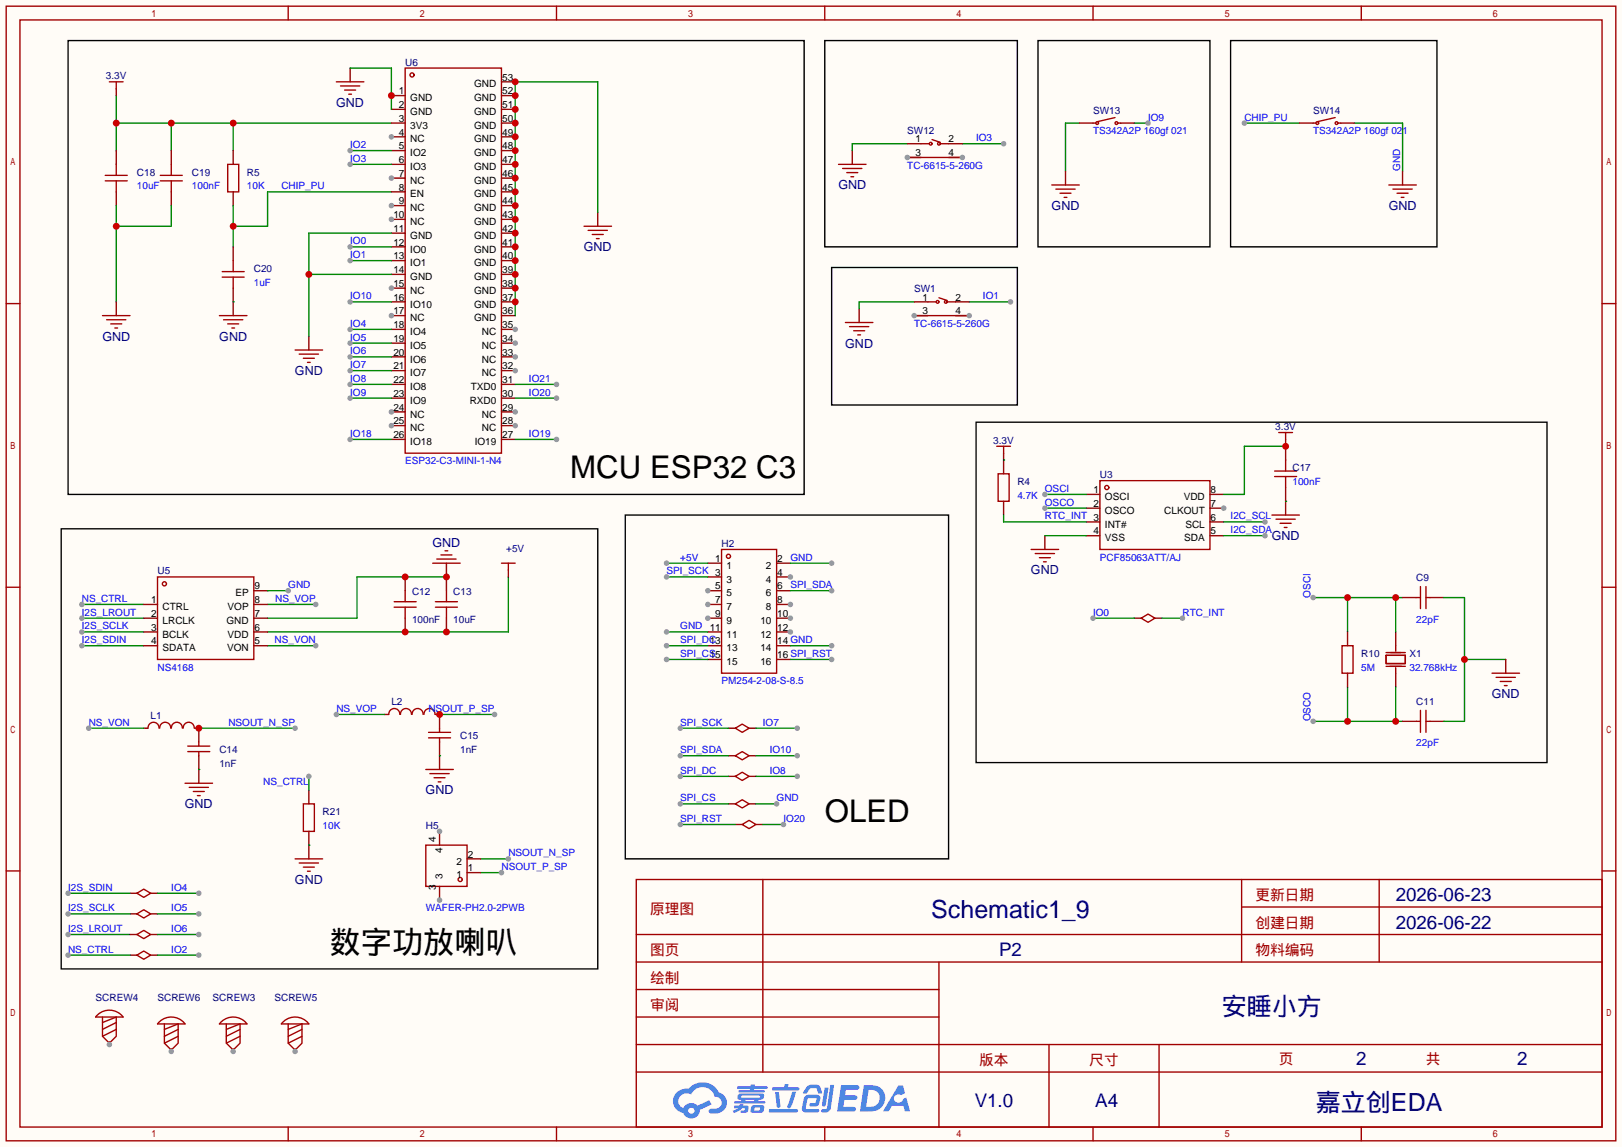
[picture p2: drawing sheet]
<svg xmlns="http://www.w3.org/2000/svg" width="299mm" height="212mm" viewBox="0 0 299 212" stroke-linecap="round" stroke-linejoin="round" font-family="sans-serif">
<defs><g id="words">
<g font-size="5.8">
<text x="105.3" y="88.3">MCU ESP32 C3</text>
<text x="152.3" y="151.8">OLED</text>
<text x="60.8" y="175.9">数字功放喇叭</text>
</g>
<g font-size="4.6" fill="#000080">
<text x="171.9" y="169.6">Schematic1_9</text>
<text x="225.6" y="187.4">安睡小方</text>
<text x="243" y="205.2">嘉立创EDA</text>
</g>
<g font-size="3.5" fill="#000080">
<text x="257.7" y="166.4">2026-06-23</text>
<text x="257.7" y="171.5">2026-06-22</text>
<text x="184.4" y="176.6">P2</text>
<text x="250.4" y="196.6">2</text>
<text x="280.1" y="196.6">2</text>
<text x="180" y="204.5">V1.0</text>
<text x="202.2" y="204.5">A4</text>
</g>
<g font-size="2.7" fill="#a00000">
<text x="231.8" y="166.2">更新日期</text>
<text x="120" y="168.8">原理图</text>
<text x="231.8" y="171.3">创建日期</text>
<text x="120" y="176.4">图页</text>
<text x="231.8" y="176.4">物料编码</text>
<text x="120" y="181.5">绘制</text>
<text x="120" y="186.6">审阅</text>
<text x="180.8" y="196.7">版本</text>
<text x="201.1" y="196.7">尺寸</text>
<text x="236.1" y="196.5">页</text>
<text x="263.3" y="196.5">共</text>
</g>
<g font-size="2.3" fill="#000080">
<text x="62.1" y="19.7">GND</text>
<text x="154.8" y="35">GND</text>
<text x="194.2" y="38.8">GND</text>
<text x="256.4" y="38.8">GND</text>
<text x="107.8" y="46.4">GND</text>
<text x="18.9" y="62.9">GND</text>
<text x="40.5" y="62.9">GND</text>
<text x="156.1" y="64.2">GND</text>
<text x="54.5" y="69.3">GND</text>
<text x="79.9" y="101">GND</text>
<text x="234.8" y="99.7">GND</text>
<text x="190.3" y="106.1">GND</text>
<text x="275.4" y="129">GND</text>
<text x="34.1" y="149.3">GND</text>
<text x="78.6" y="146.7">GND</text>
<text x="54.5" y="163.2">GND</text>
</g>
<g font-size="1.8" fill="#000080">
<text x="19.6" y="14.7">3.3V</text>
<text x="74.8" y="12.1">U6</text>
<text x="201.8" y="21">SW13</text>
<text x="242.4" y="21">SW14</text>
<text x="167.5" y="24.8">SW12</text>
<text x="25.3" y="32.4">C18</text>
<text x="35.4" y="32.4">C19</text>
<text x="45.6" y="32.4">R5</text>
<text x="46.9" y="50.2">C20</text>
<text x="168.8" y="54">SW1</text>
<text x="183.4" y="82">3.3V</text>
<text x="235.5" y="79.4">3.3V</text>
<text x="187.8" y="89.6">R4</text>
<text x="203.1" y="88.3">U3</text>
<text x="238.6" y="87">C17</text>
<text x="133.2" y="101">H2</text>
<text x="29.1" y="106.1">U5</text>
<text x="93.5" y="102">+5V</text>
<text x="261.5" y="107.4">C9</text>
<text x="76.1" y="109.9">C12</text>
<text x="83.7" y="109.9">C13</text>
<text x="76.1" y="115">100nF</text>
<text x="83.7" y="115">10uF</text>
<text x="251.3" y="121.3">R10</text>
<text x="260.2" y="121.3">X1</text>
<text x="72.3" y="130.2">L2</text>
<text x="261.5" y="130.2">C11</text>
<text x="27.8" y="132.8">L1</text>
<text x="85" y="136.6">C15</text>
<text x="40.5" y="139.1">C14</text>
<text x="40.5" y="141.7">1nF</text>
<text x="85" y="139.1">1nF</text>
<text x="59.6" y="150.5">R21</text>
<text x="78.6" y="153.1">H5</text>
<text x="17.7" y="184.8">SCREW4</text>
<text x="29.1" y="184.8">SCREW6</text>
<text x="39.2" y="184.8">SCREW3</text>
<text x="50.7" y="184.8">SCREW5</text>
</g>
<g font-size="1.8">
<text x="73.6" y="17.4">1</text>
<text x="87.5" y="16.2">GND</text>
<text x="92.7" y="17.4">52</text>
<text x="92.7" y="14.9">53</text>
<text x="73.6" y="20">2</text>
<text x="73.6" y="22.5">3</text>
<text x="75.7" y="18.7">GND</text>
<text x="75.7" y="21.2">GND</text>
<text x="75.7" y="23.8">3V3</text>
<text x="87.5" y="23.8">GND</text>
<text x="87.5" y="21.2">GND</text>
<text x="87.5" y="18.7">GND</text>
<text x="92.7" y="22.5">50</text>
<text x="92.7" y="20">51</text>
<text x="73.6" y="25">4</text>
<text x="73.6" y="27.6">5</text>
<text x="75.7" y="26.3">NC</text>
<text x="75.7" y="28.9">IO2</text>
<text x="87.5" y="28.9">GND</text>
<text x="87.5" y="26.3">GND</text>
<text x="92.7" y="27.6">48</text>
<text x="92.7" y="25">49</text>
<text x="169" y="26.3">1</text>
<text x="169" y="28.9">3</text>
<text x="175.1" y="26.3">2</text>
<text x="175.1" y="28.9">4</text>
<text x="73.6" y="30.1">6</text>
<text x="73.6" y="32.7">7</text>
<text x="73.6" y="35.2">8</text>
<text x="75.7" y="31.4">IO3</text>
<text x="75.7" y="33.9">NC</text>
<text x="87.5" y="33.9">GND</text>
<text x="87.5" y="31.4">GND</text>
<text x="92.7" y="35.2">45</text>
<text x="92.7" y="32.7">46</text>
<text x="92.7" y="30.1">47</text>
<text x="72.6" y="40.3">10</text>
<text x="73.6" y="37.7">9</text>
<text x="75.7" y="36.5">EN</text>
<text x="75.7" y="39">NC</text>
<text x="75.7" y="41.6">NC</text>
<text x="87.5" y="41.6">GND</text>
<text x="87.5" y="39">GND</text>
<text x="87.5" y="36.5">GND</text>
<text x="92.7" y="40.3">43</text>
<text x="92.7" y="37.7">44</text>
<text x="72.6" y="42.8">11</text>
<text x="72.6" y="45.4">12</text>
<text x="72.6" y="47.9">13</text>
<text x="75.7" y="44.1">GND</text>
<text x="75.7" y="46.6">IO0</text>
<text x="87.5" y="46.6">GND</text>
<text x="87.5" y="44.1">GND</text>
<text x="92.7" y="47.9">40</text>
<text x="92.7" y="45.4">41</text>
<text x="92.7" y="42.8">42</text>
<text x="72.6" y="50.4">14</text>
<text x="72.6" y="53">15</text>
<text x="75.7" y="49.2">IO1</text>
<text x="75.7" y="51.7">GND</text>
<text x="87.5" y="51.7">GND</text>
<text x="87.5" y="49.2">GND</text>
<text x="92.7" y="53">38</text>
<text x="92.7" y="50.4">39</text>
<text x="72.6" y="55.5">16</text>
<text x="72.6" y="58.1">17</text>
<text x="75.7" y="54.3">NC</text>
<text x="75.7" y="56.8">IO10</text>
<text x="75.7" y="59.3">NC</text>
<text x="87.5" y="59.3">GND</text>
<text x="87.5" y="56.8">GND</text>
<text x="87.5" y="54.3">GND</text>
<text x="92.7" y="58.1">36</text>
<text x="92.7" y="55.5">37</text>
<text x="170.3" y="55.5">1</text>
<text x="170.3" y="58.1">3</text>
<text x="176.4" y="55.5">2</text>
<text x="176.4" y="58.1">4</text>
<text x="72.6" y="60.6">18</text>
<text x="72.6" y="63.1">19</text>
<text x="72.6" y="65.7">20</text>
<text x="75.7" y="61.9">IO4</text>
<text x="75.7" y="64.4">IO5</text>
<text x="89" y="64.4">NC</text>
<text x="89" y="61.9">NC</text>
<text x="92.7" y="65.7">33</text>
<text x="92.7" y="63.1">34</text>
<text x="92.7" y="60.6">35</text>
<text x="72.6" y="68.2">21</text>
<text x="72.6" y="70.8">22</text>
<text x="75.7" y="67">IO6</text>
<text x="75.7" y="69.5">IO7</text>
<text x="89" y="69.5">NC</text>
<text x="89" y="67">NC</text>
<text x="92.7" y="70.8">31</text>
<text x="92.7" y="68.2">32</text>
<text x="72.6" y="73.3">23</text>
<text x="72.6" y="75.8">24</text>
<text x="75.7" y="72">IO8</text>
<text x="75.7" y="74.6">IO9</text>
<text x="75.7" y="77.1">NC</text>
<text x="86.7" y="74.6">RXD0</text>
<text x="86.9" y="72">TXD0</text>
<text x="89" y="77.1">NC</text>
<text x="92.7" y="75.8">29</text>
<text x="92.7" y="73.3">30</text>
<text x="72.6" y="78.4">25</text>
<text x="72.6" y="80.9">26</text>
<text x="75.7" y="79.7">NC</text>
<text x="75.7" y="82.2">IO18</text>
<text x="87.6" y="82.2">IO19</text>
<text x="89" y="79.7">NC</text>
<text x="92.7" y="80.9">27</text>
<text x="92.7" y="78.4">28</text>
<text x="201.9" y="91.1">1</text>
<text x="201.9" y="93.6">2</text>
<text x="204" y="92.4">OSCI</text>
<text x="204" y="94.9">OSCO</text>
<text x="215" y="94.9">CLKOUT</text>
<text x="218.6" y="92.4">VDD</text>
<text x="223.5" y="93.6">7</text>
<text x="223.5" y="91.1">8</text>
<text x="201.9" y="98.7">4</text>
<text x="204" y="97.4">INT#</text>
<text x="204" y="100">VSS</text>
<text x="218.7" y="100">SDA</text>
<text x="218.9" y="97.4">SCL</text>
<text x="223.5" y="98.7">5</text>
<text x="223.5" y="96.2">6</text>
<text x="132.1" y="103.8">1</text>
<text x="134.2" y="107.6">3</text>
<text x="134.2" y="105.1">1</text>
<text x="141.4" y="105.1">2</text>
<text x="141.4" y="107.6">4</text>
<text x="143.5" y="103.8">2</text>
<text x="143.5" y="106.3">4</text>
<text x="27.9" y="111.4">1</text>
<text x="27.9" y="113.9">2</text>
<text x="30" y="112.7">CTRL</text>
<text x="42" y="112.7">VOP</text>
<text x="43.5" y="110.1">EP</text>
<text x="47" y="113.9">7</text>
<text x="47" y="111.4">8</text>
<text x="47" y="108.9">9</text>
<text x="132.1" y="113.9">9</text>
<text x="132.1" y="111.4">7</text>
<text x="132.1" y="108.9">5</text>
<text x="134.2" y="112.7">7</text>
<text x="134.2" y="110.1">5</text>
<text x="141.4" y="110.1">6</text>
<text x="141.4" y="112.7">8</text>
<text x="143.5" y="108.9">6</text>
<text x="143.5" y="111.4">8</text>
<text x="143.5" y="113.9">10</text>
<text x="27.9" y="116.5">3</text>
<text x="27.9" y="119">4</text>
<text x="30" y="115.2">LRCLK</text>
<text x="30" y="117.8">BCLK</text>
<text x="41.8" y="115.2">GND</text>
<text x="42" y="117.8">VDD</text>
<text x="47" y="119">5</text>
<text x="47" y="116.5">6</text>
<text x="131" y="119">13</text>
<text x="131" y="116.5">11</text>
<text x="134.2" y="117.8">11</text>
<text x="134.2" y="115.2">9</text>
<text x="140.4" y="115.2">10</text>
<text x="140.4" y="117.8">12</text>
<text x="143.5" y="116.5">12</text>
<text x="143.5" y="119">14 GND</text>
<text x="30" y="120.3">SDATA</text>
<text x="41.9" y="120.3">VON</text>
<text x="131" y="121.6">15</text>
<text x="134.2" y="122.8">15</text>
<text x="134.2" y="120.3">13</text>
<text x="140.4" y="120.3">14</text>
<text x="140.4" y="122.8">16</text>
<text x="143.5" y="121.6">16 SPI_RST</text>
<text x="80.4" y="155.5" transform="rotate(-90 80.4 155.5)">4</text>
<text x="81.7" y="157.6" transform="rotate(-90 81.7 157.6)">4</text>
<text x="84.3" y="159.7">2</text>
<text x="86.4" y="160.9">1</text>
<text x="86.4" y="158.4">2</text>
<text x="80.4" y="164.4" transform="rotate(-90 80.4 164.4)">3</text>
<text x="81.7" y="162.3" transform="rotate(-90 81.7 162.3)">3</text>
<text x="84.3" y="162.2">1</text>
</g>
<g font-size="1.8" fill="#00f">
<text x="212" y="22.3">IO9</text>
<text x="229.7" y="22.3">CHIP_PU</text>
<text x="64.6" y="27.4">IO2</text>
<text x="64.6" y="29.9">IO3</text>
<text x="180.2" y="26.1">IO3</text>
<text x="201.8" y="24.8">TS342A2P 160gf 021</text>
<text x="242.4" y="24.8">TS342A2P 160gf 021</text>
<text x="25.3" y="35">10uF</text>
<text x="35.4" y="35">100nF</text>
<text x="45.6" y="35">10K</text>
<text x="51.9" y="35">CHIP_PU</text>
<text x="167.5" y="31.2">TC-6615-5-260G</text>
<text x="258.5" y="31.6" transform="rotate(-90 258.5 31.6)">GND</text>
<text x="64.6" y="45.1">IO0</text>
<text x="64.6" y="47.7">IO1</text>
<text x="46.9" y="52.8">1uF</text>
<text x="64.6" y="55.3">IO10</text>
<text x="181.5" y="55.3">IO1</text>
<text x="64.6" y="60.4">IO4</text>
<text x="64.6" y="62.9">IO5</text>
<text x="64.6" y="65.5">IO6</text>
<text x="168.8" y="60.4">TC-6615-5-260G</text>
<text x="64.6" y="68">IO7</text>
<text x="64.6" y="70.5">IO8</text>
<text x="97.7" y="70.5">IO21</text>
<text x="64.6" y="73.1">IO9</text>
<text x="97.7" y="73.1">IO20</text>
<text x="64.6" y="80.7">IO18</text>
<text x="97.7" y="80.7">IO19</text>
<text x="74.8" y="85.8">ESP32-C3-MINI-1-N4</text>
<text x="238.6" y="89.6">100nF</text>
<text x="187.8" y="92.1">4.7K</text>
<text x="192.9" y="93.4">OSCO</text>
<text x="192.9" y="90.9">OSCI</text>
<text x="192.9" y="95.9">RTC_INT 3</text>
<text x="227.2" y="95.9">I2C_SCL</text>
<text x="227.2" y="98.5">I2C_SDA</text>
<text x="123.1" y="106.1">SPI_SCK 3</text>
<text x="125.6" y="103.6">+5V</text>
<text x="145.9" y="103.6">GND</text>
<text x="203.1" y="103.6">PCF85063ATT/AJ</text>
<text x="15.1" y="113.7">I2S_LROUT</text>
<text x="15.1" y="111.2">NS_CTRL</text>
<text x="50.8" y="111.2">NS_VOP</text>
<text x="53.2" y="108.6">GND</text>
<text x="145.9" y="108.6">SPI_SDA</text>
<text x="201.8" y="113.7">IO0</text>
<text x="218.3" y="113.7">RTC_INT</text>
<text x="242" y="110.4" transform="rotate(-90 242 110.4)">OSCI</text>
<text x="15.1" y="116.3">I2S_SCLK</text>
<text x="15.1" y="118.8">I2S_SDIN</text>
<text x="50.7" y="118.8">NS_VON</text>
<text x="125.6" y="118.8">SPI_DC</text>
<text x="125.6" y="116.3">GND</text>
<text x="261.5" y="115">22pF</text>
<text x="29.1" y="123.9">NS4168</text>
<text x="125.6" y="121.3">SPI_CS</text>
<text x="251.3" y="123.9">5M</text>
<text x="260.2" y="123.9">32.768kHz</text>
<text x="62.1" y="131.5">NS_VOP</text>
<text x="79.1" y="131.5">NSOUT_P_SP</text>
<text x="133.2" y="126.4">PM254-2-08-S-8.5</text>
<text x="16.4" y="134">NS_VON</text>
<text x="42.2" y="134">NSOUT_N_SP</text>
<text x="125.6" y="134">SPI_SCK</text>
<text x="140.8" y="134">IO7</text>
<text x="242" y="133.2" transform="rotate(-90 242 133.2)">OSCO</text>
<text x="261.5" y="137.8">22pF</text>
<text x="125.6" y="139.1">SPI_SDA</text>
<text x="125.6" y="142.9">SPI_DC</text>
<text x="142.1" y="139.1">IO10</text>
<text x="142.1" y="142.9">IO8</text>
<text x="48.6" y="145">NS_CTRL</text>
<text x="125.6" y="148">SPI_CS</text>
<text x="143.4" y="148">GND</text>
<text x="59.6" y="153.1">10K</text>
<text x="125.6" y="151.8">SPI_RST</text>
<text x="144.7" y="151.8">IO20</text>
<text x="92.6" y="160.7">NSOUT_P_SP</text>
<text x="93.9" y="158.2">NSOUT_N_SP</text>
<text x="12.6" y="164.5">I2S_SDIN</text>
<text x="31.6" y="164.5">IO4</text>
<text x="12.6" y="168.3">I2S_SCLK</text>
<text x="12.6" y="172.1">I2S_LROUT</text>
<text x="31.6" y="168.3">IO5</text>
<text x="31.6" y="172.1">IO6</text>
<text x="78.6" y="168.3">WAFER-PH2.0-2PWB</text>
<text x="12.6" y="175.9">NS_CTRL</text>
<text x="31.6" y="175.9">IO2</text>
</g>
</g></defs>
<path d="M0 0h299.5v211.8h-299.5z" fill="#fffcf7"/>
<g fill="none" stroke="#a10000" stroke-width=".25">
<path d="M1.1 1.1h297.2v209.6h-297.2zM3.7 3.7h292.1v204.5h-292.1zM53.2 1.1v2.6M102.7 1.1v2.6M152.3 1.1v2.6M201.8 1.1v2.6M251.3 1.1v2.6M1.1 56.1h2.6M295.8 56.1h2.5M1.1 108.5h2.6M295.8 108.5h2.5M1.1 160.8h2.6"/>
<path d="M117.5 162.4h178.3v45.8h-178.3zM117.5 177.7h178.3M117.5 172.6h178.3M140.8 162.4v35.6M173.4 177.7v30.5M229.2 162.4v15.3M229.2 167.5h66.6M254.6 162.4v15.3M295.8 160.8h2.5M117.5 182.8h55.9M117.5 198h178.3M117.5 192.9h178.3"/>
<path d="M117.5 187.8h55.9M193.7 192.9v15.3M214 192.9v15.3M53.2 208.2v2.5M102.7 208.2v2.5M152.3 208.2v2.5M201.8 208.2v2.5M251.3 208.2v2.5"/>
</g>
<g fill="#5487ff">
<path d="M155.3 200.4h2.1a.97 .97 0 0 1 1.3 .4 .53 .53 0 0 1-.7 .5h-1.8l-.2 1h1.9a.43 .43 0 0 1 .4 .5 .43 .43 0 0 1-.5 .3h-1.9l-.2 1.3h1.7a.45 .45 0 0 1 .6 .2 .45 .45 0 0 1-.2 .6l-3.2 .1z"/>
<path d="M165.9 200.5h.8l.4 1.4-.7 .4a.82 .82 0 0 0-1.2 .1 .82 .82 0 0 0 .1 1.1 .82 .82 0 0 0 1.2 0l.2-.5 .6-.3 .7 2.5h-.9l-.3-1h-2.1l-.6 1h-1.1z"/>
<path d="M152.2 200.9h.8l-.5 3.2a.36 .36 0 0 1-.4 .3 .36 .36 0 0 1-.3-.4z"/>
<path d="M153.3 200.4h.7l-.6 4.3a1.13 1.13 0 0 1-1.8 .6l.2-.4 .7-.1 .2-.2z"/>
<path d="M149 200.7l.6-.4h1a.77 .77 0 0 1 .9 .6l.3 .9-.2 .2h-.5l-.4-1h-.9a1.3 1.3 0 0 0-.8 .9l-.6 .1-.2-.2z"/>
<path d="M148.6 202.5l.5-.3h1.7a.66 .66 0 0 1 .6 .9l-.1 .4a.81 .81 0 0 1-.9 .9h-.7a.32 .32 0 0 1-.3-.4 .32 .32 0 0 1 .4-.3h.7l.3-.9-1.7 .1-.3 1.9h2.1a.32 .32 0 0 1 .4 .4 .32 .32 0 0 1-.4 .3l-2.3-.1-.5-.3v-.5z"/>
<path d="M142 204.8h5a.33 .33 0 0 1 .3 .4 .33 .33 0 0 1-.3 .3h-4.9l-.2-.2z"/>
<path d="M146.3 201.6h.7l-1 2.9a.36 .36 0 0 1-.4 .2 .36 .36 0 0 1-.3-.3z"/>
<path d="M143.1 201.7h.7l.3 2.6a.34 .34 0 0 1-.3 .3 .34 .34 0 0 1-.4-.2z"/>
<path d="M142.6 200.8h2.2l.1-.4 .1-.2h.6l-.1 .6h1.8a.32 .32 0 0 1 .3 .3 .32 .32 0 0 1-.4 .3h-4.5l-.1-.1z"/>
<path d="M135.6 204.2h.9l.1-.2 .7-.1-.1 .3h.9a.82 .82 0 0 1-.6 1.3h-.7v-.4l.7-.1v-.3h-.5l-.5 .4-1 .4-.2-.4 1-.4h-.8z"/>
<path d="M136.1 200.6h2.5v-.3h.8l-.1 .3h2.2l.2 .3-.2 .2h-2.3v.3h1.8l.2 .2-.2 .2h-4.5l-.2-.2 .1-.2h2l.1-.3h-2.3l-.1-.2z"/>
<path d="M159.5 200.4l-.7 4.9h1.6a2.47 2.47 0 0 0 2.9-1.7 2.47 2.47 0 0 0-1.4-3zM160.4 201.3a1.61 1.61 0 0 1 2 1.4 1.61 1.61 0 0 1-1.8 1.7h-.7z"/>
<path d="M136.3 202.2a.55 .55 0 0 0-.2 .7 .55 .55 0 0 0 .7 .2l.1 .3h-1.3v.4h5.5l.2-.2-.2-.2h-1.2l.2-.3a.7 .7 0 0 0 .8-.2 .7 .7 0 0 0 0-.9h-4.1zM136.9 202.4h3.3l.2 .1-.2 .2h-3.2l-.2-.1zM137.6 203.1h1.7l-.2 .3h-1.4z"/>
<path d="M138.8 204.3a1.05 1.05 0 0 0-.1 1.2 2.91 2.91 0 0 0 2.2-.2 .98 .98 0 0 0 0-1.2h-1.6zM139.4 204.6l.8-.1 .1 .1v.3l-.2 .2h-.8z"/>
<path d="M125 201.7a2.23 2.23 0 0 0-.7 2.3 2.23 2.23 0 0 0 1.8 1.6 1.58 1.58 0 0 0 1.8 .9 1.58 1.58 0 0 0 1.3-1.5l2.2-1-.5-.8-2.1 1a1.65 1.65 0 0 0-2.6 .5 1.45 1.45 0 0 1-.8-2 1.45 1.45 0 0 1 2-.7l.2 .1a2.3 2.3 0 0 1 2.3-1.3 2.3 2.3 0 0 1 2.1 1.7 1.12 1.12 0 0 1 1.2 1.1 1.12 1.12 0 0 1-1.1 1.2h-.7a.45 .45 0 0 0-.6 .3 .45 .45 0 0 0 .5 .6 2.26 2.26 0 0 0 2.9-2.5 2.04 2.04 0 0 0-1.5-1.4 3.3 3.3 0 0 0-5.5-.7l-1.2 .1zM127.1 205.2a.57 .57 0 0 1 1.1 0 .57 .57 0 0 1-1.1 0z"/>
</g>
<path d="M21.5 17.7v10.1M21.5 22.7h50.8M31.6 22.7v5.1M43.1 22.7v5.1" fill="none" stroke="#008700" stroke-width=".25"/>
<g fill="#c00">
<circle cx="43.1" cy="22.7" r=".63"/>
<circle cx="31.6" cy="22.7" r=".63"/>
<circle cx="21.5" cy="22.7" r=".63"/>
</g>
<path d="M21.5 27.8v2.6M21.5 35.4v2.6M31.6 27.8v2.6M31.6 35.4v2.6M237.4 82.4v2.6M237.4 90v2.6" fill="none" stroke="#870000" stroke-width=".25"/>
<path d="M19.4 32.4h4.1M19.4 33.4h4.1M21.5 30.4v2M21.5 33.4v2M29.6 32.4h4.1M29.6 33.4h4.1M31.6 30.4v2M31.6 33.4v2M235.3 87h4.1M235.3 88h4.1M237.4 85v2M237.4 88v2" fill="none" stroke="#a10000" stroke-width=".25"/>
<path d="M21.5 38v17.8M31.6 38v3.8h-10.1" fill="none" stroke="#008700" stroke-width=".25"/>
<circle cx="21.5" cy="41.8" r=".63" fill="#c00"/>
<path d="M21.5 16.4v1.3M43.1 27.8v2.6M43.1 35.4v2.6M21.5 55.8v2.5M185.3 83.7v1.3M237.4 81.2v1.2M57 145.9v2.6M57 153.5v2.6" fill="none" stroke="#870000" stroke-width=".25"/>
<path d="M20.2 15.1h2.5M21.5 15.1v1.3M42 30.4h2.1v5h-2.1zM18.9 58.3h5.1M19.7 59.1h3.5M20.4 59.8h2.1M21.2 60.6h.5M236.1 79.9h2.5M237.4 79.9v1.3M184 82.4h2.6M185.3 82.4v1.3M56 148.5h2v5h-2z" fill="none" stroke="#a10000" stroke-width=".25"/>
<path d="M43.1 38v7.6M72.3 35.4h-22.9v6.4h-6.3" fill="none" stroke="#008700" stroke-width=".25"/>
<circle cx="43.1" cy="41.8" r=".63" fill="#c00"/>
<path d="M64.6 12.6v2.5M110.4 39.2v2.6M43.1 45.6v2.5M43.1 53.2v5.1M57 62.1v2.5M192.9 98.9v2.6" fill="none" stroke="#870000" stroke-width=".25"/>
<g fill="none" stroke="#a10000" stroke-width=".25">
<path d="M62.1 15.1h5.1M62.9 15.9h3.5M63.6 16.6h2.1M64.4 17.4h.5M40.5 58.3h5.1M41 50.2h4.1M41 51.2h4.1M41.3 59.1h3.5M42 59.8h2.1M43.1 48.1v2.1M43.1 51.2v2M107.8 41.8h5.1"/>
<path d="M108.6 42.5h3.5M109.3 43.3h2.1M110.1 44.1h.5M42.8 60.6h.5M54.5 64.6h5.1M55.2 65.4h3.6M56 66.2h2M56.8 66.9h.5M190.4 101.5h5.1M191.1 102.2h3.6M191.9 103h2M192.7 103.8h.5"/>
</g>
<path d="M229.7 22.7h10.2M43.1 55.8h.1" fill="none" stroke="#008700" stroke-width=".25"/>
<path d="M12.6 7.5h135.9v83.8h-135.9zM191.6 7.5h31.8v38.1h-31.8zM227.2 7.5h38.1v38.1h-38.1z" fill="none" stroke="#000" stroke-width=".25"/>
<circle cx="229.7" cy="22.7" r=".51" fill="#999"/>
<path d="M209.4 22.7h2.6" fill="none" stroke="#008700" stroke-width=".25"/>
<circle cx="212" cy="22.7" r=".51" fill="#999"/>
<path d="M199.3 22.7h-2.6v8.9M250.1 22.7h8.9v8.9M242.4 110.4h16.6M248.8 110.4v6.3M257.7 110.4v6.3" fill="none" stroke="#008700" stroke-width=".25"/>
<path d="M157.4 27.8v2.6M196.7 31.6v2.6M259 31.6v2.6M158.6 57v2.6M257.7 116.7v2.6M257.7 124.3v2.6" fill="none" stroke="#870000" stroke-width=".25"/>
<g fill="none" stroke="#a10000" stroke-width=".25">
<path d="M154.8 30.4h5.1M155.6 31.1h3.5M156.3 31.9h2.1M157.1 32.6h.5M194.2 34.2h5.1M194.9 34.9h3.6M195.7 35.7h2M196.5 36.4h.5M256.4 34.2h5.1M257.2 34.9h3.5M257.9 35.7h2.1M258.7 36.4h.5"/>
<path d="M156.1 59.6h5.1M156.8 60.3h3.6M157.6 61.1h2M158.4 61.8h.5M257.7 119.3v1M255.9 121h3.6v1.6h-3.6zM255.9 123.1h3.6M255.9 120.5h3.6M257.7 123.3v1"/>
</g>
<g fill="#c00">
<circle cx="248.8" cy="110.4" r=".63"/>
<circle cx="257.7" cy="110.4" r=".63"/>
</g>
<circle cx="242.4" cy="110.4" r=".51" fill="#999"/>
<path d="M242.4 133.2h16.6M248.8 126.9v6.3M257.7 126.9v6.3" fill="none" stroke="#008700" stroke-width=".25"/>
<g fill="#c00">
<circle cx="248.8" cy="133.2" r=".63"/>
<circle cx="257.7" cy="133.2" r=".63"/>
</g>
<circle cx="242.4" cy="133.2" r=".51" fill="#999"/>
<path d="M11.3 97.7h99.1v81.2h-99.1z" fill="none" stroke="#000" stroke-width=".25"/>
<path d="M82.4 104v2.6M26.5 134.5h.8M35.9 134.5h.8v2.5M36.7 139.6v5.1M71 132h.8M80.4 132h.8v2.5M81.2 137v5.1M57 156.1v2.5" fill="none" stroke="#870000" stroke-width=".25"/>
<g fill="none" stroke="#a10000" stroke-width=".25">
<path d="M79.9 104h5.1M80.6 103.3h3.6M81.4 102.5h2M82.2 101.7h.5M27.3 134.5a1.01 1.01 0 0 1 1-1.1 1.01 1.01 0 0 1 1.1 1.1M29.5 134.5a1.01 1.01 0 0 1 1-1.1 1.01 1.01 0 0 1 1 1.1M31.6 134.5a1.01 1.01 0 0 1 1.1-1.1 1.01 1.01 0 0 1 1 1.1M33.8 134.5a1.01 1.01 0 0 1 1-1.1 1.01 1.01 0 0 1 1.1 1.1M34.7 138.8h4M34.7 137.8h4M36.7 137v.8M36.7 138.8v.8"/>
<path d="M71.8 131.9a1.01 1.01 0 0 1 1-1 1.01 1.01 0 0 1 1 1M73.9 131.9a1.01 1.01 0 0 1 1.1-1 1.01 1.01 0 0 1 1 1M76.1 131.9a1.01 1.01 0 0 1 1-1 1.01 1.01 0 0 1 1 1M78.3 131.9a1.01 1.01 0 0 1 1-1 1.01 1.01 0 0 1 1 1M79.1 136.3h4.1M79.1 135.3h4.1M81.2 134.5v.8M81.2 136.3v.7M34.2 144.7h5M34.9 145.4h3.6M35.7 146.2h2M36.4 146.9h.6"/>
<path d="M54.5 158.6h5.1M55.2 159.4h3.6M78.6 142.1h5.1M79.4 142.9h3.5M80.1 143.6h2.1M80.9 144.4h.5M56 160.1h2M56.8 160.9h.5"/>
</g>
<path d="M15.1 114.2h11.4" fill="none" stroke="#008700" stroke-width=".25"/>
<circle cx="15.1" cy="114.2" r=".51" fill="#999"/>
<path d="M15.1 116.7h11.4" fill="none" stroke="#008700" stroke-width=".25"/>
<circle cx="15.1" cy="116.7" r=".51" fill="#999"/>
<path d="M15.1 119.3h11.4" fill="none" stroke="#008700" stroke-width=".25"/>
<circle cx="15.1" cy="119.3" r=".51" fill="#999"/>
<path d="M49.4 111.6h8.9M82.4 106.6h-16.5v7.6h-16.5M93.9 106.6v10.1h-44.5" fill="none" stroke="#008700" stroke-width=".25"/>
<circle cx="58.3" cy="111.6" r=".51" fill="#999"/>
<path d="M49.4 119.3h8.9" fill="none" stroke="#008700" stroke-width=".25"/>
<circle cx="58.3" cy="119.3" r=".51" fill="#999"/>
<path d="M16.4 134.5h10.1M81.2 139.6h.1M36.7 142.1h.1" fill="none" stroke="#008700" stroke-width=".25"/>
<circle cx="16.4" cy="134.5" r=".51" fill="#999"/>
<path d="M62.1 132h8.9" fill="none" stroke="#008700" stroke-width=".25"/>
<circle cx="62.1" cy="132" r=".51" fill="#999"/>
<path d="M81.2 132h10.1" fill="none" stroke="#008700" stroke-width=".25"/>
<circle cx="81.2" cy="132" r=".63" fill="#c00"/>
<circle cx="91.3" cy="132" r=".51" fill="#999"/>
<path d="M36.7 134.5h17.8" fill="none" stroke="#008700" stroke-width=".25"/>
<circle cx="36.7" cy="134.5" r=".63" fill="#c00"/>
<circle cx="54.5" cy="134.5" r=".51" fill="#999"/>
<path d="M72.8 112.1h4" fill="none" stroke="#a10000" stroke-width=".25"/>
<path d="M74.8 114.2v2.5" fill="none" stroke="#870000" stroke-width=".25"/>
<circle cx="74.8" cy="116.7" r=".63" fill="#c00"/>
<path d="M72.8 111.1h4M74.8 109.1v2" fill="none" stroke="#a10000" stroke-width=".25"/>
<path d="M74.8 106.6v2.5" fill="none" stroke="#870000" stroke-width=".25"/>
<circle cx="74.8" cy="106.6" r=".63" fill="#c00"/>
<path d="M74.8 112.1v2.1M80.4 112.1h4.1" fill="none" stroke="#a10000" stroke-width=".25"/>
<path d="M82.4 114.2v2.5" fill="none" stroke="#870000" stroke-width=".25"/>
<circle cx="82.4" cy="116.7" r=".63" fill="#c00"/>
<path d="M80.4 111.1h4.1M82.4 109.1v2" fill="none" stroke="#a10000" stroke-width=".25"/>
<path d="M82.4 106.6v2.5" fill="none" stroke="#870000" stroke-width=".25"/>
<circle cx="82.4" cy="106.6" r=".63" fill="#c00"/>
<path d="M82.4 112.1v2.1" fill="none" stroke="#a10000" stroke-width=".25"/>
<path d="M88.8 161.2h3.8" fill="none" stroke="#008700" stroke-width=".25"/>
<circle cx="92.6" cy="161.2" r=".51" fill="#999"/>
<path d="M24 165h1.3M24 168.8h1.3M27.8 165h1.3M27.8 168.8h1.3" fill="none" stroke="#870000" stroke-width=".25"/>
<path d="M25.3 165l1.2-.8 1.3 .8-1.3 .7zM25.3 168.8l1.2-.8 1.3 .8-1.3 .7z" fill="none" stroke="#a10000" stroke-width=".25"/>
<path d="M12.6 165h11.4" fill="none" stroke="#008700" stroke-width=".25"/>
<circle cx="12.6" cy="165" r=".51" fill="#999"/>
<path d="M12.6 168.8h11.4" fill="none" stroke="#008700" stroke-width=".25"/>
<circle cx="12.6" cy="168.8" r=".51" fill="#999"/>
<path d="M88.8 158.6h5.1" fill="none" stroke="#008700" stroke-width=".25"/>
<circle cx="93.9" cy="158.6" r=".51" fill="#999"/>
<path d="M12.6 172.6h11.4" fill="none" stroke="#008700" stroke-width=".25"/>
<circle cx="12.6" cy="172.6" r=".51" fill="#999"/>
<path d="M15.1 111.6h11.4" fill="none" stroke="#008700" stroke-width=".25"/>
<circle cx="15.1" cy="111.6" r=".51" fill="#999"/>
<path d="M24 176.4h1.3M27.8 176.4h1.3" fill="none" stroke="#870000" stroke-width=".25"/>
<path d="M25.3 176.4l1.2-.8 1.3 .8-1.3 .8z" fill="none" stroke="#a10000" stroke-width=".25"/>
<path d="M12.6 176.4h11.4" fill="none" stroke="#008700" stroke-width=".25"/>
<circle cx="12.6" cy="176.4" r=".51" fill="#999"/>
<path d="M93.9 105.3v1.3" fill="none" stroke="#870000" stroke-width=".25"/>
<path d="M92.6 104h2.5M93.9 104v1.3" fill="none" stroke="#a10000" stroke-width=".25"/>
<path d="M29.1 165h7.6" fill="none" stroke="#008700" stroke-width=".25"/>
<circle cx="36.7" cy="165" r=".51" fill="#999"/>
<path d="M29.1 168.8h7.6" fill="none" stroke="#008700" stroke-width=".25"/>
<circle cx="36.7" cy="168.8" r=".51" fill="#999"/>
<path d="M24 172.6h1.3M27.8 172.6h1.3" fill="none" stroke="#870000" stroke-width=".25"/>
<path d="M25.3 172.6l1.2-.8 1.3 .8-1.3 .8z" fill="none" stroke="#a10000" stroke-width=".25"/>
<path d="M29.1 172.6h7.6" fill="none" stroke="#008700" stroke-width=".25"/>
<circle cx="36.7" cy="172.6" r=".51" fill="#999"/>
<path d="M29.1 176.4h7.6" fill="none" stroke="#008700" stroke-width=".25"/>
<circle cx="36.7" cy="176.4" r=".51" fill="#999"/>
<path d="M180.2 78h105.4v62.8h-105.4zM115.4 95.1h59.7v63.5h-59.7z" fill="none" stroke="#000" stroke-width=".25"/>
<path d="M261.5 110.4h.8M262.3 108.3v4.1M263.3 108.3v4.1M263.3 110.4h.7M261.5 133.2h.8M262.3 131.2v4.1M263.3 131.2v4.1M263.3 133.2h.7" fill="none" stroke="#a10000" stroke-width=".25"/>
<path d="M259 110.4h2.5M264 110.4h2.6M259 133.2h2.5M264 133.2h2.6" fill="none" stroke="#870000" stroke-width=".25"/>
<path d="M266.6 110.4h3.8v22.8h-3.8M270.4 121.8h7.6" fill="none" stroke="#008700" stroke-width=".25"/>
<circle cx="270.4" cy="121.8" r=".63" fill="#c00"/>
<path d="M237.4 92.6v2.5M26.5 111.6h2.6M26.5 114.2h2.6M26.5 116.7h2.6M26.5 119.3h2.6M46.9 111.6h2.5M46.9 114.2h2.5M46.9 116.7h2.5M46.9 119.3h2.5M46.9 109.1h2.5M278 121.8v2.5" fill="none" stroke="#870000" stroke-width=".25"/>
<g fill="none" stroke="#a10000" stroke-width=".25">
<path d="M234.8 95.1h5.1M235.6 95.9h3.5M236.3 96.6h2.1M237.1 97.4h.5M29.1 106.6h17.8v15.2h-17.8zM275.5 124.3h5M276.2 125.1h3.6M277 125.9h2M277.7 126.6h.6"/>
<circle cx="30.4" cy="107.8" r=".38"/>
</g>
<path d="M167.5 26.5h-10.1v1.3M168.8 55.8h-10.2v1.2M49.4 109.1h3.8" fill="none" stroke="#008700" stroke-width=".25"/>
<path d="M152.3 7.5h35.5v38.1h-35.5zM153.5 49.4h34.3v25.4h-34.3z" fill="none" stroke="#000" stroke-width=".25"/>
<circle cx="53.2" cy="109.1" r=".51" fill="#999"/>
<path d="M210.7 114.2l1.3-.8 1.2 .8-1.2 .7zM247.8 119.3h2v5h-2zM135.8 139.6l1.2-.8 1.3 .8-1.3 .7zM135.8 134.5l1.2-.8 1.3 .8-1.3 .8z" fill="none" stroke="#a10000" stroke-width=".25"/>
<path d="M209.4 114.2h1.3M213.2 114.2h1.3M248.8 116.7v2.6M134.5 139.6h1.3M134.5 134.5h1.3M138.3 139.6h1.3M138.3 134.5h1.3M248.8 124.3v2.6" fill="none" stroke="#870000" stroke-width=".25"/>
<path d="M139.6 139.6h7.6" fill="none" stroke="#008700" stroke-width=".25"/>
<circle cx="147.2" cy="139.6" r=".51" fill="#999"/>
<path d="M139.6 134.5h7.6" fill="none" stroke="#008700" stroke-width=".25"/>
<circle cx="147.2" cy="134.5" r=".51" fill="#999"/>
<path d="M134.5 143.4h1.3M134.5 148.5h1.3M135.8 152.3h1.2M138.3 143.4h1.3M138.3 148.5h1.3M139.6 152.3h1.2" fill="none" stroke="#870000" stroke-width=".25"/>
<path d="M135.8 143.4l1.2-.8 1.3 .8-1.3 .7zM135.8 148.5l1.2-.8 1.3 .8-1.3 .7zM137 152.3l1.3-.8 1.3 .8-1.3 .7z" fill="none" stroke="#a10000" stroke-width=".25"/>
<path d="M140.8 152.3h3.9" fill="none" stroke="#008700" stroke-width=".25"/>
<circle cx="144.7" cy="152.3" r=".51" fill="#999"/>
<path d="M139.6 143.4h7.6" fill="none" stroke="#008700" stroke-width=".25"/>
<circle cx="147.2" cy="143.4" r=".51" fill="#999"/>
<path d="M139.6 148.5h3.8" fill="none" stroke="#008700" stroke-width=".25"/>
<circle cx="143.4" cy="148.5" r=".51" fill="#999"/>
<path d="M125.6 134.5h8.9" fill="none" stroke="#008700" stroke-width=".25"/>
<circle cx="125.6" cy="134.5" r=".51" fill="#999"/>
<path d="M125.6 139.6h8.9" fill="none" stroke="#008700" stroke-width=".25"/>
<circle cx="125.6" cy="139.6" r=".51" fill="#999"/>
<path d="M125.6 152.3h10.2" fill="none" stroke="#008700" stroke-width=".25"/>
<circle cx="125.6" cy="152.3" r=".51" fill="#999"/>
<path d="M125.6 143.4h8.9" fill="none" stroke="#008700" stroke-width=".25"/>
<circle cx="125.6" cy="143.4" r=".51" fill="#999"/>
<path d="M125.6 148.5h8.9" fill="none" stroke="#008700" stroke-width=".25"/>
<circle cx="125.6" cy="148.5" r=".51" fill="#999"/>
<path d="M143.4 104h2.5M143.4 106.6h2.5M130.7 121.8h2.5" fill="none" stroke="#870000" stroke-width=".25"/>
<circle cx="145.9" cy="106.6" r=".51" fill="#999"/>
<path d="M130.7 119.3h2.5M130.7 116.7h2.5M143.4 109.1h2.5M143.4 111.6h2.5" fill="none" stroke="#870000" stroke-width=".25"/>
<circle cx="145.9" cy="111.6" r=".51" fill="#999"/>
<path d="M130.7 114.2h2.5" fill="none" stroke="#870000" stroke-width=".25"/>
<circle cx="130.7" cy="114.2" r=".51" fill="#999"/>
<path d="M143.4 114.2h2.5" fill="none" stroke="#870000" stroke-width=".25"/>
<circle cx="145.9" cy="114.2" r=".51" fill="#999"/>
<path d="M130.7 111.6h2.5" fill="none" stroke="#870000" stroke-width=".25"/>
<circle cx="130.7" cy="111.6" r=".51" fill="#999"/>
<path d="M143.4 116.7h2.5" fill="none" stroke="#870000" stroke-width=".25"/>
<circle cx="145.9" cy="116.7" r=".51" fill="#999"/>
<path d="M130.7 109.1h2.5" fill="none" stroke="#870000" stroke-width=".25"/>
<circle cx="130.7" cy="109.1" r=".51" fill="#999"/>
<path d="M130.7 106.6h2.5M130.7 104h2.5M143.4 119.3h2.5M143.4 121.8h2.5" fill="none" stroke="#870000" stroke-width=".25"/>
<g fill="none" stroke="#a10000" stroke-width=".25">
<path d="M133.2 101.5h10.2v22.8h-10.2z"/>
<circle cx="134.5" cy="102.7" r=".38"/>
</g>
<path d="M177.7 26.5h7.6" fill="none" stroke="#008700" stroke-width=".25"/>
<circle cx="185.3" cy="26.5" r=".51" fill="#999"/>
<path d="M178.9 55.8h7.7" fill="none" stroke="#008700" stroke-width=".25"/>
<circle cx="186.6" cy="55.8" r=".51" fill="#999"/>
<path d="M184.3 87.5h2v5.1h-2z" fill="none" stroke="#a10000" stroke-width=".25"/>
<path d="M185.3 85v2.5M185.3 92.6v2.5" fill="none" stroke="#870000" stroke-width=".25"/>
<path d="M145.9 104h7.6" fill="none" stroke="#008700" stroke-width=".25"/>
<circle cx="153.5" cy="104" r=".51" fill="#999"/>
<path d="M123.1 104h7.6" fill="none" stroke="#008700" stroke-width=".25"/>
<circle cx="123.1" cy="104" r=".51" fill="#999"/>
<path d="M123.1 106.6h7.6" fill="none" stroke="#008700" stroke-width=".25"/>
<circle cx="123.1" cy="106.6" r=".51" fill="#999"/>
<path d="M145.9 109.1h7.6" fill="none" stroke="#008700" stroke-width=".25"/>
<circle cx="153.5" cy="109.1" r=".51" fill="#999"/>
<path d="M145.9 121.8h7.6" fill="none" stroke="#008700" stroke-width=".25"/>
<circle cx="153.5" cy="121.8" r=".51" fill="#999"/>
<path d="M123.1 121.8h7.6" fill="none" stroke="#008700" stroke-width=".25"/>
<circle cx="123.1" cy="121.8" r=".51" fill="#999"/>
<path d="M123.1 119.3h7.6" fill="none" stroke="#008700" stroke-width=".25"/>
<circle cx="123.1" cy="119.3" r=".51" fill="#999"/>
<path d="M123.1 116.7h7.6" fill="none" stroke="#008700" stroke-width=".25"/>
<circle cx="123.1" cy="116.7" r=".51" fill="#999"/>
<path d="M145.9 119.3h7.6" fill="none" stroke="#008700" stroke-width=".25"/>
<circle cx="153.5" cy="119.3" r=".51" fill="#999"/>
<g fill="none" stroke="#a10000" stroke-width=".25">
<path d="M78.6 156.1h7.6v7.6h-7.6z"/>
<circle cx="85" cy="162.4" r=".38"/>
</g>
<path d="M81.2 153.5v2.6M86.2 158.6h2.6M86.2 161.2h2.6" fill="none" stroke="#870000" stroke-width=".25"/>
<circle cx="81.2" cy="153.5" r=".51" fill="#999"/>
<path d="M81.2 163.7v2.5" fill="none" stroke="#870000" stroke-width=".25"/>
<circle cx="81.2" cy="166.2" r=".51" fill="#999"/>
<path d="M40.9 188.6a3.2 3.2 0 0 1 4.7 .5h-5.1zM41.8 189.1v3.6l1.3 1.2 1.2-1.2v-3.6l-2.5 1M44.3 190.1l-2.5 1.3M44.3 191.4l-2.5 1.3" fill="none" stroke="#a10000" stroke-width=".25"/>
<path d="M43.1 193.7v.5" fill="none" stroke="#870000" stroke-width=".25"/>
<circle cx="43.1" cy="194.2" r=".51" fill="#999"/>
<path d="M52.4 188.6a3.2 3.2 0 0 1 4.6 .5h-5.1zM53.2 189.1v3.6l1.3 1.2 1.3-1.2v-3.6l-2.6 1M55.8 190.1l-2.6 1.3M55.8 191.4l-2.6 1.3" fill="none" stroke="#a10000" stroke-width=".25"/>
<path d="M54.5 193.7v.5" fill="none" stroke="#870000" stroke-width=".25"/>
<circle cx="54.5" cy="194.2" r=".51" fill="#999"/>
<path d="M29.5 188.6a3.2 3.2 0 0 1 4.7 .5h-5.1zM30.4 189.1v3.6l1.2 1.2 1.3-1.2v-3.6l-2.5 1M32.9 190.1l-2.5 1.3M32.9 191.4l-2.5 1.3" fill="none" stroke="#a10000" stroke-width=".25"/>
<path d="M31.6 193.7v.5" fill="none" stroke="#870000" stroke-width=".25"/>
<circle cx="31.6" cy="194.2" r=".51" fill="#999"/>
<path d="M18.1 187.4a3.2 3.2 0 0 1 4.6 .4h-5zM18.9 187.8v3.6l1.3 1.3 1.3-1.3v-3.6l-2.6 1M21.5 188.8l-2.6 1.3M21.5 190.1l-2.6 1.3" fill="none" stroke="#a10000" stroke-width=".25"/>
<path d="M20.2 192.4v.5" fill="none" stroke="#870000" stroke-width=".25"/>
<circle cx="20.2" cy="192.9" r=".51" fill="#999"/>
<path d="M57 143.4v2.5" fill="none" stroke="#008700" stroke-width=".25"/>
<circle cx="57" cy="143.4" r=".51" fill="#999"/>
<g fill="none" stroke="#a10000" stroke-width=".25">
<path d="M168.8 58.3h10.1M171.3 55.8h1.5M173.4 55l1.5 .5M174.9 55.8h1.5"/>
<circle cx="173.1" cy="55.8" r=".25"/>
<circle cx="174.6" cy="55.8" r=".25"/>
</g>
<path d="M168.8 55.8h2.5M168.8 58.3h2.5M176.4 55.8h2.5" fill="none" stroke="#870000" stroke-width=".25"/>
<circle cx="168.8" cy="58.3" r=".51" fill="#999"/>
<path d="M176.4 58.3h2.5" fill="none" stroke="#870000" stroke-width=".25"/>
<circle cx="178.9" cy="58.3" r=".51" fill="#999"/>
<g fill="none" stroke="#a10000" stroke-width=".25">
<path d="M167.5 29.1h10.2M170.1 26.5h1.5M172.1 25.8l1.5 .5M173.6 26.5h1.5"/>
<circle cx="171.8" cy="26.5" r=".25"/>
<circle cx="173.4" cy="26.5" r=".25"/>
</g>
<path d="M167.5 26.5h2.6M167.5 29.1h2.6M175.1 26.5h2.6" fill="none" stroke="#870000" stroke-width=".25"/>
<circle cx="167.5" cy="29.1" r=".51" fill="#999"/>
<path d="M175.1 29.1h2.6" fill="none" stroke="#870000" stroke-width=".25"/>
<circle cx="177.7" cy="29.1" r=".51" fill="#999"/>
<g fill="none" stroke="#a10000" stroke-width=".25">
<path d="M201.8 22.7h.5M205.9 21.7l-3.3 .8M206.4 22.7h.5M242.4 22.7h.6M246.5 21.7l-3.3 .8M247 22.7h.5M203.1 88.8h20.3v12.7h-20.3z"/>
<circle cx="202.6" cy="22.7" r=".25"/>
<circle cx="206.1" cy="22.7" r=".25"/>
<circle cx="243.2" cy="22.7" r=".25"/>
<circle cx="246.8" cy="22.7" r=".25"/>
<circle cx="204.3" cy="90" r=".38"/>
</g>
<path d="M199.3 22.7h2.5M206.9 22.7h2.5M239.9 22.7h2.5M247.5 22.7h2.6M200.5 91.3h2.6M200.5 93.9h2.6M200.5 96.4h2.6M200.5 98.9h2.6M223.4 93.9h2.5M223.4 96.4h2.5M223.4 98.9h2.5" fill="none" stroke="#870000" stroke-width=".25"/>
<circle cx="225.9" cy="93.9" r=".51" fill="#999"/>
<path d="M72.3 17.7h2.5M72.3 20.2h2.5M72.3 22.7h2.5M72.3 25.3h2.5M223.4 91.3h2.5" fill="none" stroke="#870000" stroke-width=".25"/>
<g fill="none" stroke="#a10000" stroke-width=".25">
<path d="M74.8 12.6h17.8v71.1h-17.8z"/>
<circle cx="76.1" cy="13.8" r=".38"/>
</g>
<circle cx="72.3" cy="25.3" r=".51" fill="#999"/>
<path d="M72.3 27.8h2.5M72.3 30.4h2.5M72.3 32.9h2.5" fill="none" stroke="#870000" stroke-width=".25"/>
<circle cx="72.3" cy="32.9" r=".51" fill="#999"/>
<path d="M72.3 35.4h2.5M72.3 38h2.5" fill="none" stroke="#870000" stroke-width=".25"/>
<circle cx="72.3" cy="38" r=".51" fill="#999"/>
<path d="M72.3 40.5h2.5" fill="none" stroke="#870000" stroke-width=".25"/>
<circle cx="72.3" cy="40.5" r=".51" fill="#999"/>
<path d="M72.3 43.1h2.5M72.3 45.6h2.5M72.3 48.1h2.5M72.3 50.7h2.5M72.3 53.2h2.5" fill="none" stroke="#870000" stroke-width=".25"/>
<circle cx="72.3" cy="53.2" r=".51" fill="#999"/>
<path d="M72.3 55.8h2.5M72.3 58.3h2.5" fill="none" stroke="#870000" stroke-width=".25"/>
<circle cx="72.3" cy="58.3" r=".51" fill="#999"/>
<path d="M72.3 60.8h2.5M72.3 63.4h2.5M72.3 65.9h2.5M72.3 68.5h2.5M72.3 71h2.5M72.3 73.5h2.5M72.3 76.1h2.5" fill="none" stroke="#870000" stroke-width=".25"/>
<circle cx="72.3" cy="76.1" r=".51" fill="#999"/>
<path d="M72.3 78.6h2.5" fill="none" stroke="#870000" stroke-width=".25"/>
<circle cx="72.3" cy="78.6" r=".51" fill="#999"/>
<path d="M92.6 78.6h2.5M72.3 81.2h2.5M92.6 81.2h2.5" fill="none" stroke="#870000" stroke-width=".25"/>
<circle cx="95.1" cy="78.6" r=".51" fill="#999"/>
<path d="M92.6 76.1h2.5" fill="none" stroke="#870000" stroke-width=".25"/>
<circle cx="95.1" cy="76.1" r=".51" fill="#999"/>
<path d="M92.6 73.5h2.5M92.6 71h2.5M92.6 68.5h2.5" fill="none" stroke="#870000" stroke-width=".25"/>
<circle cx="95.1" cy="68.5" r=".51" fill="#999"/>
<path d="M92.6 65.9h2.5" fill="none" stroke="#870000" stroke-width=".25"/>
<circle cx="95.1" cy="65.9" r=".51" fill="#999"/>
<path d="M92.6 63.4h2.5" fill="none" stroke="#870000" stroke-width=".25"/>
<circle cx="95.1" cy="63.4" r=".51" fill="#999"/>
<path d="M92.6 60.8h2.5" fill="none" stroke="#870000" stroke-width=".25"/>
<circle cx="95.1" cy="60.8" r=".51" fill="#999"/>
<g fill="none" stroke="#870000" stroke-width=".25">
<path d="M92.6 17.7h2.5M92.6 15.1h2.5M92.6 38h2.5M92.6 35.4h2.5M92.6 32.9h2.5M92.6 30.4h2.5M92.6 27.8h2.5M92.6 25.3h2.5M92.6 22.7h2.5M92.6 20.2h2.5M92.6 58.3h2.5M92.6 55.8h2.5"/>
<path d="M92.6 53.2h2.5M92.6 50.7h2.5M92.6 48.1h2.5M92.6 45.6h2.5M92.6 43.1h2.5M92.6 40.5h2.5"/>
</g>
<path d="M192.9 93.9h7.6" fill="none" stroke="#008700" stroke-width=".25"/>
<circle cx="192.9" cy="93.9" r=".51" fill="#999"/>
<path d="M192.9 91.3h7.6" fill="none" stroke="#008700" stroke-width=".25"/>
<circle cx="192.9" cy="91.3" r=".51" fill="#999"/>
<path d="M225.9 96.4h7.7" fill="none" stroke="#008700" stroke-width=".25"/>
<circle cx="233.6" cy="96.4" r=".51" fill="#999"/>
<path d="M225.9 98.9h7.7" fill="none" stroke="#008700" stroke-width=".25"/>
<circle cx="233.6" cy="98.9" r=".51" fill="#999"/>
<path d="M214.5 114.2h3.8" fill="none" stroke="#008700" stroke-width=".25"/>
<circle cx="218.3" cy="114.2" r=".51" fill="#999"/>
<path d="M201.8 114.2h7.6" fill="none" stroke="#008700" stroke-width=".25"/>
<circle cx="201.8" cy="114.2" r=".51" fill="#999"/>
<path d="M192.9 98.9h7.6M237.4 82.4h-7.7v8.9h-3.8" fill="none" stroke="#008700" stroke-width=".25"/>
<circle cx="237.4" cy="82.4" r=".63" fill="#c00"/>
<path d="M64.6 60.8h7.7" fill="none" stroke="#008700" stroke-width=".25"/>
<circle cx="64.6" cy="60.8" r=".51" fill="#999"/>
<path d="M64.6 63.4h7.7" fill="none" stroke="#008700" stroke-width=".25"/>
<circle cx="64.6" cy="63.4" r=".51" fill="#999"/>
<path d="M64.6 65.9h7.7" fill="none" stroke="#008700" stroke-width=".25"/>
<circle cx="64.6" cy="65.9" r=".51" fill="#999"/>
<path d="M64.6 68.5h7.7M57 156.1h.1" fill="none" stroke="#008700" stroke-width=".25"/>
<circle cx="64.6" cy="68.5" r=".51" fill="#999"/>
<path d="M64.6 71h7.7" fill="none" stroke="#008700" stroke-width=".25"/>
<circle cx="64.6" cy="71" r=".51" fill="#999"/>
<path d="M64.6 73.5h7.7" fill="none" stroke="#008700" stroke-width=".25"/>
<circle cx="64.6" cy="73.5" r=".51" fill="#999"/>
<path d="M64.6 55.8h7.7" fill="none" stroke="#008700" stroke-width=".25"/>
<circle cx="64.6" cy="55.8" r=".51" fill="#999"/>
<path d="M64.6 81.2h7.7" fill="none" stroke="#008700" stroke-width=".25"/>
<circle cx="64.6" cy="81.2" r=".51" fill="#999"/>
<path d="M95.1 81.2h7.6" fill="none" stroke="#008700" stroke-width=".25"/>
<circle cx="102.7" cy="81.2" r=".51" fill="#999"/>
<path d="M64.6 45.6h7.7" fill="none" stroke="#008700" stroke-width=".25"/>
<circle cx="64.6" cy="45.6" r=".51" fill="#999"/>
<path d="M64.6 48.1h7.7M185.3 95.1v1.3h15.2" fill="none" stroke="#008700" stroke-width=".25"/>
<circle cx="64.6" cy="48.1" r=".51" fill="#999"/>
<path d="M64.6 27.8h7.7M185.3 85h.1" fill="none" stroke="#008700" stroke-width=".25"/>
<circle cx="64.6" cy="27.8" r=".51" fill="#999"/>
<path d="M64.6 30.4h7.7" fill="none" stroke="#008700" stroke-width=".25"/>
<circle cx="64.6" cy="30.4" r=".51" fill="#999"/>
<path d="M95.1 71h7.6M237.4 92.6h.1" fill="none" stroke="#008700" stroke-width=".25"/>
<circle cx="102.7" cy="71" r=".51" fill="#999"/>
<path d="M95.1 73.5h7.6" fill="none" stroke="#008700" stroke-width=".25"/>
<circle cx="102.7" cy="73.5" r=".51" fill="#999"/>
<path d="M57 50.7h15.3M72.3 43.1h-15.3v19" fill="none" stroke="#008700" stroke-width=".25"/>
<circle cx="57" cy="50.7" r=".63" fill="#c00"/>
<path d="M64.6 12.6h7.7v7.6" fill="none" stroke="#008700" stroke-width=".25"/>
<circle cx="72.3" cy="17.7" r=".63" fill="#c00"/>
<path d="M110.4 39.2v-24.1h-15.3v43.2" fill="none" stroke="#008700" stroke-width=".25"/>
<g fill="#c00">
<circle cx="95.1" cy="15.1" r=".63"/>
<circle cx="95.1" cy="17.7" r=".63"/>
<circle cx="95.1" cy="20.2" r=".63"/>
<circle cx="95.1" cy="22.7" r=".63"/>
<circle cx="95.1" cy="25.3" r=".63"/>
<circle cx="95.1" cy="27.8" r=".63"/>
<circle cx="95.1" cy="30.4" r=".63"/>
<circle cx="95.1" cy="32.9" r=".63"/>
<circle cx="95.1" cy="35.4" r=".63"/>
<circle cx="95.1" cy="38" r=".63"/>
<circle cx="95.1" cy="40.5" r=".63"/>
<circle cx="95.1" cy="43.1" r=".63"/>
<circle cx="95.1" cy="45.6" r=".63"/>
<circle cx="95.1" cy="48.1" r=".63"/>
<circle cx="95.1" cy="50.7" r=".63"/>
<circle cx="95.1" cy="53.2" r=".63"/>
<circle cx="95.1" cy="55.8" r=".63"/>
</g>
<use href="#words"/>
</svg>
